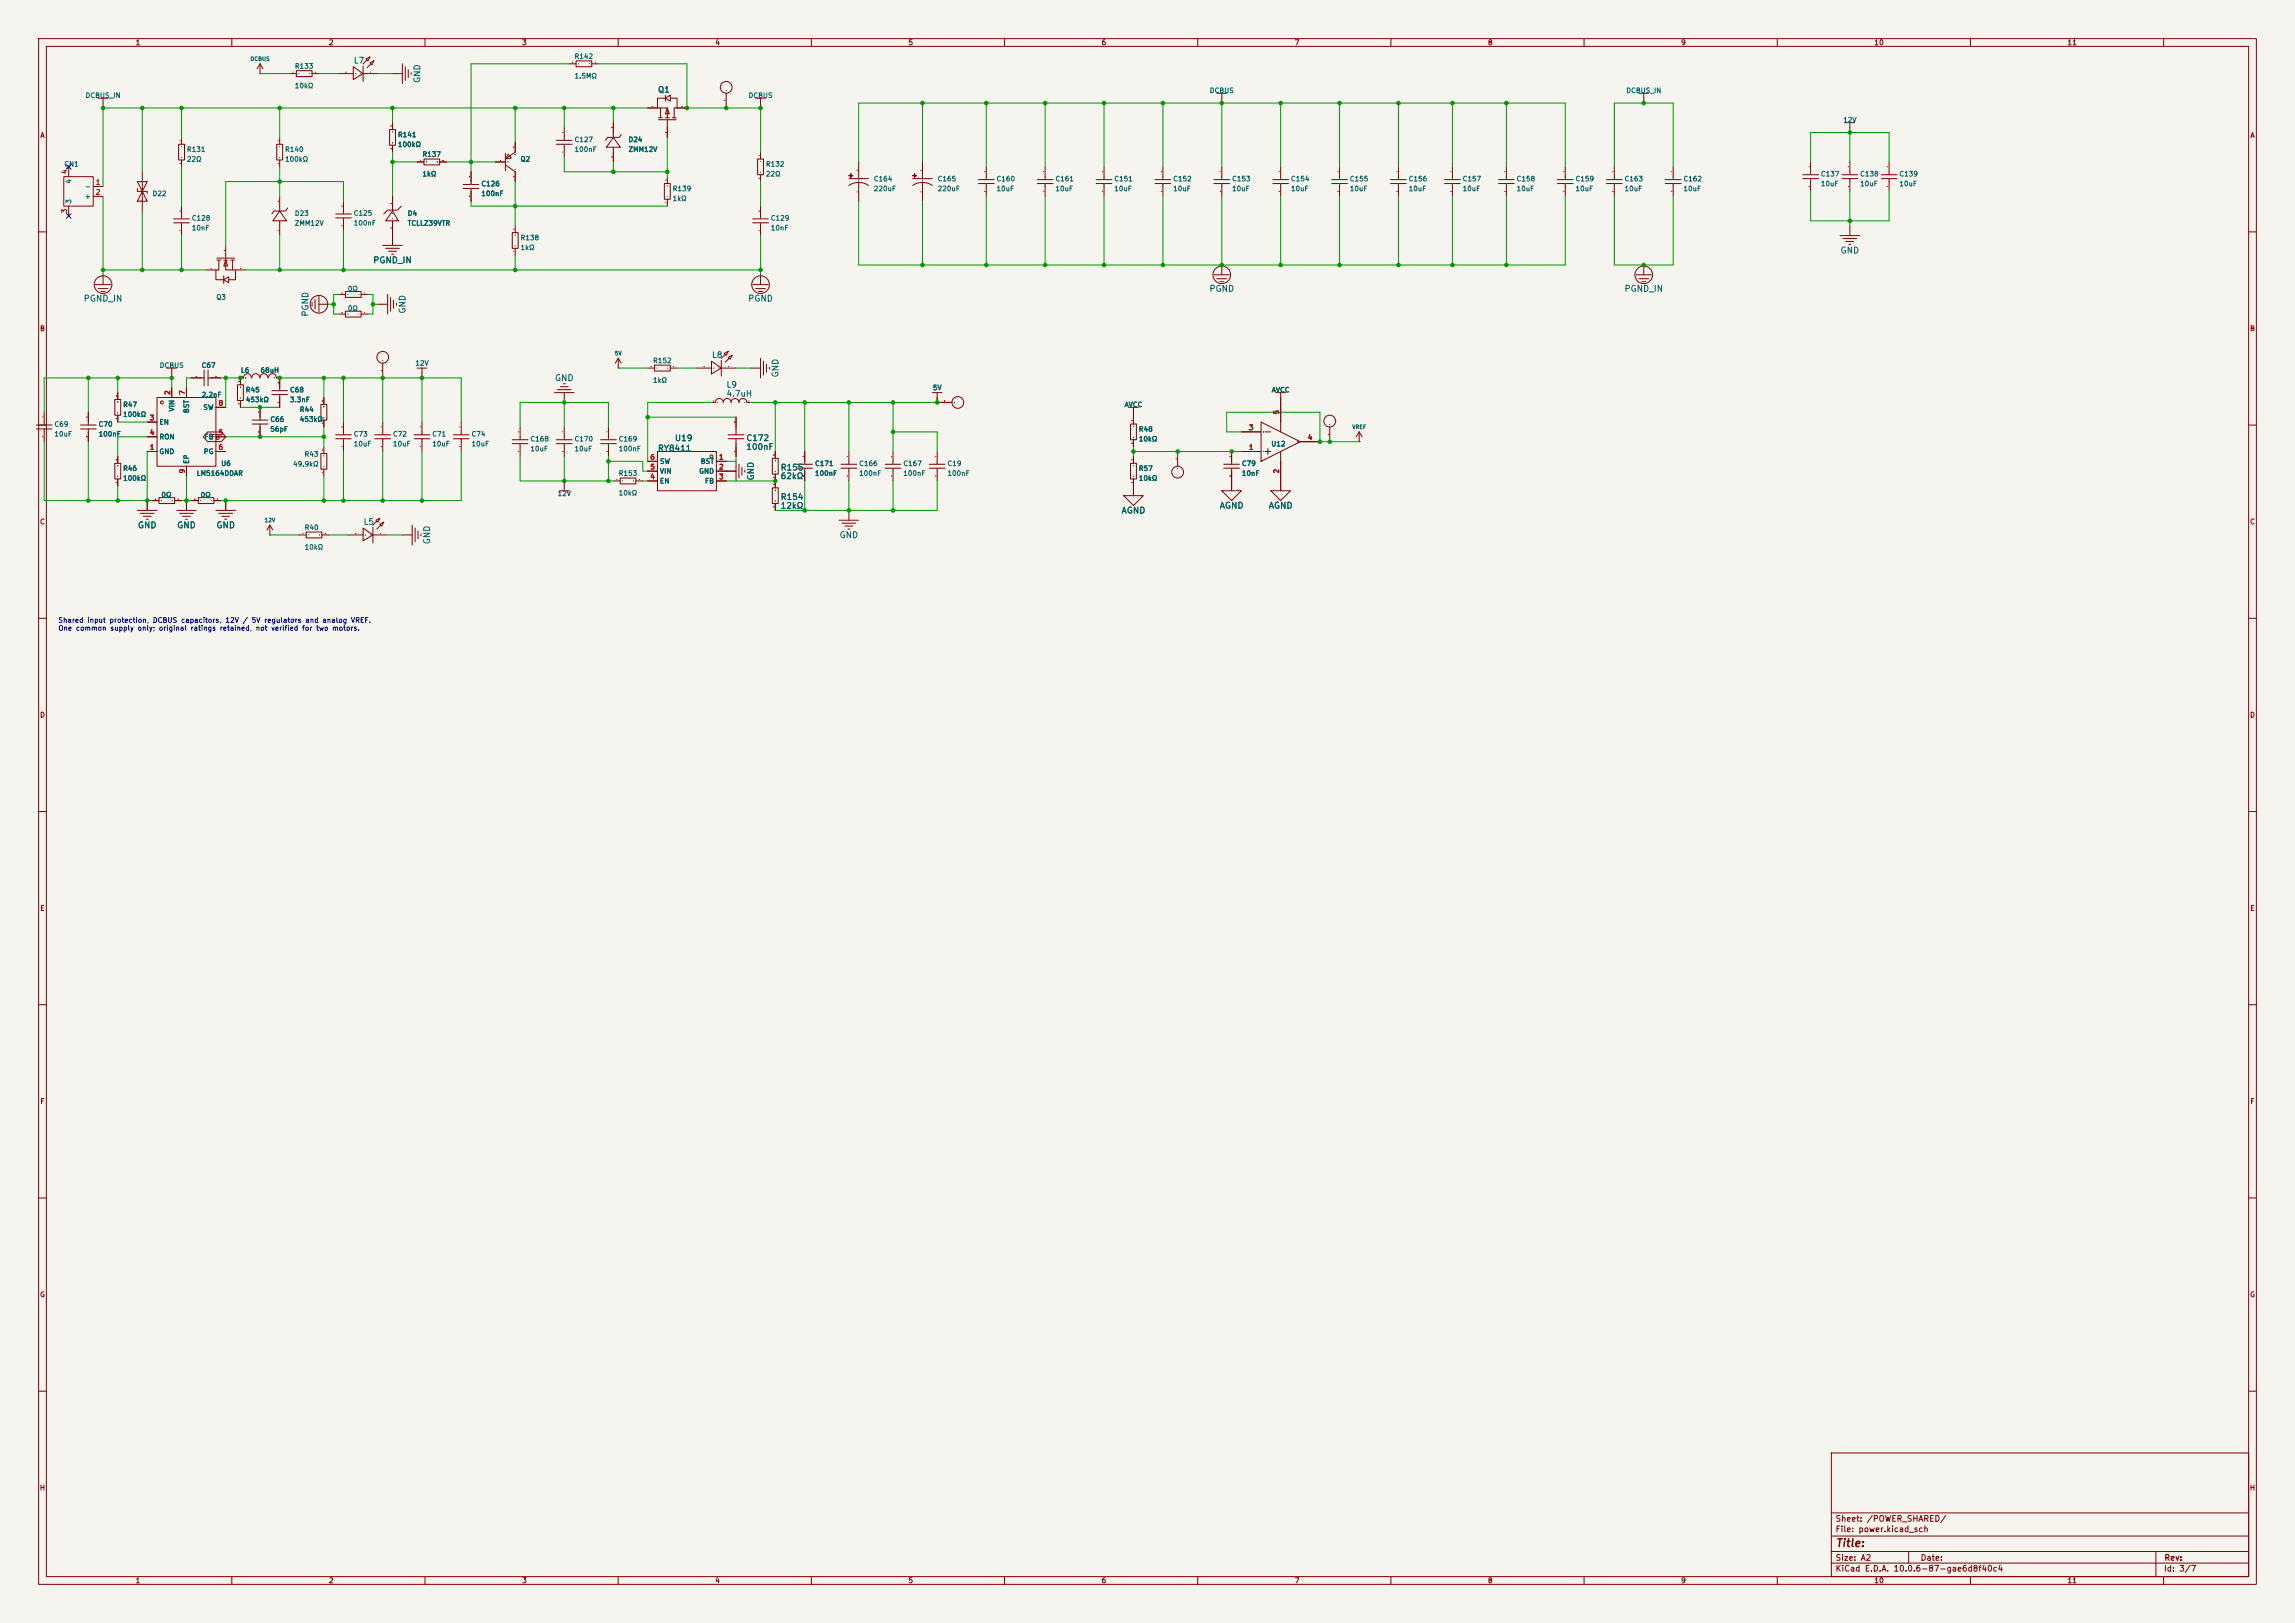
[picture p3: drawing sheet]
<svg xmlns="http://www.w3.org/2000/svg" width="594mm" height="420mm" viewBox="0 0 594 420" stroke-linecap="round" stroke-linejoin="round" font-family="sans-serif">
<defs><g id="words">
<text font-size="2" fill="#840000" x="475" y="400.8">Title:</text>
<g font-size="1.6" fill="#006464">
<text x="109.1" y="21.6" transform="rotate(-90 109.1 21.6)">GND</text>
<text x="476.2" y="66">GND</text>
<text x="96.5" y="68.5">PGND_IN</text>
<text x="312.9" y="75.9">PGND</text>
<text x="420.3" y="75.9">PGND_IN</text>
<text x="21.5" y="78.4">PGND_IN</text>
<text x="80.2" y="82.1" transform="rotate(-90 80.2 82.1)">PGND</text>
<text x="105.3" y="81.3" transform="rotate(-90 105.3 81.3)">GND</text>
<text x="193.5" y="78.4">PGND</text>
<text x="143.5" y="99">GND</text>
<text x="201.9" y="97.8" transform="rotate(-90 201.9 97.8)">GND</text>
<text x="195.5" y="124.5" transform="rotate(-90 195.5 124.5)">GND</text>
<text x="35.5" y="137.1">GND</text>
<text x="45.7" y="137.1">GND</text>
<text x="55.9" y="137.1">GND</text>
<text x="290.1" y="133.3">AGND</text>
<text x="315.5" y="132">AGND</text>
<text x="328.2" y="132">AGND</text>
<text x="111.7" y="141" transform="rotate(-90 111.7 141)">GND</text>
<text x="217.2" y="139.6">GND</text>
</g>
<g font-size="1.5" fill="#006464">
<text x="91.4" y="16.8">L7</text>
<text x="170.2" y="24.4">Q1</text>
<text x="184.1" y="93">L8</text>
<text x="187.9" y="100.7">L9</text>
<text x="187.9" y="103">4.7uH</text>
<text x="170.1" y="117.2">RY8411</text>
<text x="174.5" y="114.5">U19</text>
<text x="193" y="114.5">C172</text>
<text x="193" y="116.8">100nF</text>
<text x="201.9" y="122.1">R155</text>
<text x="201.9" y="124.3">62kΩ</text>
<text x="201.9" y="129.7">R154</text>
<text x="94" y="136.2">L5</text>
<text x="201.9" y="132">12kΩ</text>
</g>
<g font-size="1.5" fill="#840000">
<text x="475" y="394.1">Sheet: /POWER_SHARED/</text>
<text x="475" y="396.8">File: power.kicad_sch</text>
<text x="475" y="407">KiCad E.D.A. 10.0.6-87-gae6d8f40c4</text>
<text x="475" y="404.2">Size: A2</text>
<text x="497" y="404.2">Date:</text>
<text x="560" y="407">Id: 3/7</text>
<text x="560.1" y="404.2">Rev:</text>
</g>
<g font-size="1.3" fill="#840000">
<text x="35" y="12">1</text>
<text x="85" y="12">2</text>
<text x="135" y="12">3</text>
<text x="185" y="12">4</text>
<text x="235" y="12">5</text>
<text x="285" y="12">6</text>
<text x="335" y="12">7</text>
<text x="385" y="12">8</text>
<text x="435" y="12">9</text>
<text x="485" y="12">10</text>
<text x="535" y="12">11</text>
<text x="10.3" y="36">A</text>
<text x="582.3" y="36">A</text>
<text x="10.2" y="86">B</text>
<text x="582.2" y="86">B</text>
<text x="10.2" y="136">C</text>
<text x="582.2" y="136">C</text>
<text x="10.2" y="186">D</text>
<text x="582.2" y="186">D</text>
<text x="10.3" y="236">E</text>
<text x="582.3" y="236">E</text>
<text x="10.3" y="286">F</text>
<text x="582.3" y="286">F</text>
<text x="10.2" y="336">G</text>
<text x="582.2" y="336">G</text>
<text x="10.2" y="386">H</text>
<text x="582.2" y="386">H</text>
<text x="35" y="410">1</text>
<text x="85" y="410">2</text>
<text x="135" y="410">3</text>
<text x="185" y="410">4</text>
<text x="235" y="410">5</text>
<text x="285" y="410">6</text>
<text x="335" y="410">7</text>
<text x="385" y="410">8</text>
<text x="435" y="410">9</text>
<text x="485" y="410">10</text>
<text x="535" y="410">11</text>
</g>
<g font-size="1.3" fill="#a90000">
<text x="17.6" y="45.2" transform="rotate(-90 17.6 45.2)">4</text>
<text x="24.7" y="48.1">1</text>
<text x="24.7" y="50.7">2</text>
<text x="17.6" y="55.3" transform="rotate(-90 17.6 55.3)">3</text>
<text x="44.3" y="102.3" transform="rotate(-90 44.3 102.3)">2</text>
<text x="48.1" y="102.3" transform="rotate(-90 48.1 102.3)">7</text>
<text x="56.4" y="105.3">8</text>
<text x="331.3" y="107.4" transform="rotate(-90 331.3 107.4)">5</text>
<text x="38.6" y="109.1">3</text>
<text x="38.6" y="112.9">4</text>
<text x="56.4" y="112.9">5</text>
<text x="323.1" y="111.6">3</text>
<text x="38.6" y="116.7">1</text>
<text x="56.4" y="116.7">6</text>
<text x="168.2" y="119.2">6</text>
<text x="186" y="119.2">1</text>
<text x="323.1" y="116.7">1</text>
<text x="338.4" y="114.2">4</text>
<text x="48.1" y="122.7" transform="rotate(-90 48.1 122.7)">9</text>
<text x="168.2" y="124.3">4</text>
<text x="168.2" y="121.8">5</text>
<text x="186" y="121.8">2</text>
<text x="186" y="124.3">3</text>
<text x="331.3" y="122.7" transform="rotate(-90 331.3 122.7)">2</text>
</g>
<g font-size="1.3" fill="#006464">
<text x="18.7" y="47.7" transform="rotate(-90 18.7 47.7)">4</text>
<text x="18.7" y="52.9" transform="rotate(-90 18.7 52.9)">3</text>
<text x="21.8" y="49.2">-</text>
<text x="21.8" y="51.8">+</text>
<text x="45.4" y="106.6" transform="rotate(-90 45.4 106.6)">VIN</text>
<text x="49.2" y="107.1" transform="rotate(-90 49.2 107.1)">BST</text>
<text x="52.5" y="106.4">SW</text>
<text x="41.1" y="110.2">EN</text>
<text x="41.1" y="114">RON</text>
<text x="52.8" y="114">FB</text>
<text x="41.1" y="117.8">GND</text>
<text x="52.6" y="117.8">PG</text>
<text x="49.2" y="120.2" transform="rotate(-90 49.2 120.2)">EP</text>
<text x="170.7" y="125.4">EN</text>
<text x="170.7" y="122.9">VIN</text>
<text x="170.7" y="120.3">SW</text>
<text x="180.8" y="122.9">GND</text>
<text x="181.2" y="120.3">BST</text>
<text x="182.3" y="125.4">FB</text>
</g>
<g font-size="1.3" fill="#0000c2">
<text x="15" y="161.5">Shared input protection, DCBUS capacitors, 12V / 5V regulators and analog VREF.</text>
<text x="15" y="163.5">One common supply only; original ratings retained, not verified for two motors.</text>
</g>
<g font-size="1.2" fill="#006464">
<text x="148.6" y="15.5">R142</text>
<text x="76.2" y="18.1">R133</text>
<text x="76.2" y="23.1">10kΩ</text>
<text x="148.6" y="20.6">1.5MΩ</text>
<text x="22" y="25.6">DCBUS_IN</text>
<text x="193.6" y="25.6">DCBUS</text>
<text x="313" y="24.4">DCBUS</text>
<text x="420.8" y="24.4">DCBUS_IN</text>
<text x="102.9" y="35.8">R141</text>
<text x="476.9" y="32">12V</text>
<text x="48.2" y="39.6">R131</text>
<text x="73.6" y="39.6">R140</text>
<text x="102.9" y="38.3">100kΩ</text>
<text x="109.2" y="40.9">R137</text>
<text x="148.6" y="39.6">100nF</text>
<text x="148.6" y="37.1">C127</text>
<text x="162.5" y="37.1">D24</text>
<text x="162.5" y="39.6">ZMM12V</text>
<text x="16.5" y="43.4">CN1</text>
<text x="48.2" y="42.1">22Ω</text>
<text x="73.6" y="42.1">100kΩ</text>
<text x="109.2" y="46">1kΩ</text>
<text x="134.6" y="42.1">Q2</text>
<text x="198.1" y="46">22Ω</text>
<text x="198.1" y="43.4">R132</text>
<text x="226" y="47.2">C164</text>
<text x="242.6" y="47.2">C165</text>
<text x="257.8" y="47.2">C160</text>
<text x="273" y="47.2">C161</text>
<text x="288.3" y="47.2">C151</text>
<text x="303.5" y="47.2">C152</text>
<text x="318.8" y="47.2">C153</text>
<text x="334" y="47.2">C154</text>
<text x="349.2" y="47.2">C155</text>
<text x="364.5" y="47.2">C156</text>
<text x="378.4" y="47.2">C157</text>
<text x="392.4" y="47.2">C158</text>
<text x="407.7" y="47.2">C159</text>
<text x="420.4" y="47.2">C163</text>
<text x="435.6" y="47.2">C162</text>
<text x="471.2" y="46">C137</text>
<text x="481.3" y="46">C138</text>
<text x="491.5" y="46">C139</text>
<text x="39.4" y="51">D22</text>
<text x="124.4" y="51">100nF</text>
<text x="124.4" y="48.5">C126</text>
<text x="174" y="52.3">1kΩ</text>
<text x="174" y="49.8">R139</text>
<text x="226" y="49.8">220uF</text>
<text x="242.6" y="49.8">220uF</text>
<text x="257.8" y="49.8">10uF</text>
<text x="273" y="49.8">10uF</text>
<text x="288.3" y="49.8">10uF</text>
<text x="303.5" y="49.8">10uF</text>
<text x="318.8" y="49.8">10uF</text>
<text x="334" y="49.8">10uF</text>
<text x="349.2" y="49.8">10uF</text>
<text x="364.5" y="49.8">10uF</text>
<text x="378.4" y="49.8">10uF</text>
<text x="392.4" y="49.8">10uF</text>
<text x="407.7" y="49.8">10uF</text>
<text x="420.4" y="49.8">10uF</text>
<text x="435.6" y="49.8">10uF</text>
<text x="471.2" y="48.5">10uF</text>
<text x="481.3" y="48.5">10uF</text>
<text x="491.5" y="48.5">10uF</text>
<text x="49.5" y="57.4">C128</text>
<text x="49.5" y="59.9">10nF</text>
<text x="76.2" y="56.2">D23</text>
<text x="76.2" y="58.7">ZMM12V</text>
<text x="91.4" y="58.7">100nF</text>
<text x="91.4" y="56.1">C125</text>
<text x="105.4" y="56.2">D4</text>
<text x="105.4" y="58.7">TCLLZ39VTR</text>
<text x="199.4" y="57.4">C129</text>
<text x="199.4" y="59.9">10nF</text>
<text x="134.6" y="65">1kΩ</text>
<text x="134.6" y="62.5">R138</text>
<text x="55.9" y="77.9">Q3</text>
<text x="89.9" y="75.7">0Ω</text>
<text x="89.9" y="80.8">0Ω</text>
<text x="41.2" y="95.5">DCBUS</text>
<text x="52.1" y="95.5">C67</text>
<text x="107.4" y="94.9">12V</text>
<text x="168.9" y="94.3">R152</text>
<text x="62.2" y="96.8">L6</text>
<text x="63.5" y="101.8">R45</text>
<text x="67.3" y="96.8">68uH</text>
<text x="74.9" y="101.8">C68</text>
<text x="168.9" y="99.3">1kΩ</text>
<text x="241.3" y="101.3">5V</text>
<text x="329" y="101.8">AVCC</text>
<text x="31.7" y="105.6">R47</text>
<text x="52.1" y="103.1">2.2nF</text>
<text x="63.5" y="104.4">453kΩ</text>
<text x="74.9" y="104.4">3.3nF</text>
<text x="77.5" y="106.9">R44</text>
<text x="290.9" y="105.6">AVCC</text>
<text x="14" y="110.7">C69</text>
<text x="14" y="113.3">10uF</text>
<text x="25.4" y="110.7">C70</text>
<text x="25.4" y="113.3">100nF</text>
<text x="31.7" y="108.2">100kΩ</text>
<text x="69.8" y="109.5">C66</text>
<text x="69.8" y="112">56pF</text>
<text x="77.5" y="109.5">453kΩ</text>
<text x="91.4" y="113.3">C73</text>
<text x="101.6" y="113.3">C72</text>
<text x="111.7" y="113.3">C71</text>
<text x="121.9" y="113.3">C74</text>
<text x="294.6" y="112">R48</text>
<text x="78.7" y="118.5">R43</text>
<text x="91.4" y="115.8">10uF</text>
<text x="101.6" y="115.8">10uF</text>
<text x="111.7" y="115.8">10uF</text>
<text x="121.9" y="115.8">10uF</text>
<text x="137.1" y="114.5">C168</text>
<text x="137.1" y="117.1">10uF</text>
<text x="148.6" y="114.5">C170</text>
<text x="148.6" y="117.1">10uF</text>
<text x="160" y="117.1">100nF</text>
<text x="160" y="114.5">C169</text>
<text x="294.6" y="114.5">10kΩ</text>
<text x="328.9" y="115.8">U12</text>
<text x="31.7" y="122.2">R46</text>
<text x="31.7" y="124.7">100kΩ</text>
<text x="50.8" y="123.4">LM5164DDAR</text>
<text x="57.1" y="120.9">U6</text>
<text x="75.7" y="121">49.9kΩ</text>
<text x="160" y="123.4">R153</text>
<text x="210.8" y="123.4">100nF</text>
<text x="210.8" y="120.9">C171</text>
<text x="222.2" y="123.4">100nF</text>
<text x="222.2" y="120.9">C166</text>
<text x="233.7" y="123.4">100nF</text>
<text x="233.7" y="120.9">C167</text>
<text x="245.1" y="120.9">C19</text>
<text x="245.1" y="123.4">100nF</text>
<text x="294.6" y="122.2">R57</text>
<text x="294.6" y="124.7">10kΩ</text>
<text x="321.3" y="120.9">C79</text>
<text x="321.3" y="123.4">10nF</text>
<text x="41.6" y="129">0Ω</text>
<text x="51.8" y="129">0Ω</text>
<text x="144.2" y="128.7">12V</text>
<text x="160" y="128.5">10kΩ</text>
<text x="78.7" y="137.4">R40</text>
<text x="78.7" y="142.5">10kΩ</text>
</g>
<text font-size="1.2" fill="#840000" x="54.5" y="114.1">FB</text>
<g font-size="1" fill="#006464">
<text x="64.7" y="16">DCBUS</text>
<text x="159" y="92.2">5V</text>
<text x="349.9" y="111.2">VREF</text>
<text x="68.4" y="135.4">12V</text>
</g>
</g></defs>
<path d="M0 0h594v420h-594z" fill="#f5f4ef" stroke="#f5f4ef" stroke-width=".26"/>
<g fill="none" stroke="#840000" stroke-width=".26">
<path d="M10 10h574v400h-574zM12 12h570v396h-570zM60 10v2M67.3 19.1h.1M67.3 16.5v2.6M67.3 16.5l-.8 1.3M67.3 16.5l.8 1.3M74.9 19.1h1.8M76.7 18.3h4.1v1.5h-4.1zM80.8 19.1h1.7M87.6 19.1h3.8M91.4 17.3l2.6 1.8-2.6 1.5z"/>
<path d="M94 19.1h3.8M94 17v4.1M94.7 15.2l1.1-.5-.6 1zM95 15.5l-1 1M95.8 16.3l1-.6-.5 1.1zM96 16.5l-1 1M101.6 19.1h2.5M104.1 16.5v5.1M104.9 17.3v3.5M105.7 18v2.1M106.4 18.8v.5M110 10v2"/>
<path d="M147.3 16.5h1.8M149.1 15.7h4.1v1.6h-4.1zM153.2 16.5h1.7M160 10v2M210 10v2M260 10v2M310 10v2M360 10v2M410 10v2M460 10v2M510 10v2M560 10v2"/>
<path d="M25.4 25.4h2.5M26.7 25.4v2.5M46.2 37.3h1.6v4.1h-1.6zM47 35.6v1.7M71.6 37.3h1.6v4.1h-1.6zM72.4 35.6v1.7M100.8 33.5h1.6v4.1h-1.6zM101.6 31.8v1.7M101.6 37.6v1.8M130.8 39.6v4.6M131.6 39.9l.7 1-1.5 .2zM133.3 36.8v2.6l-2.5 1.7"/>
<path d="M144 37.3h4.1M144 36.3h4.1M146 33v3.3M146 37.3v3.3M158.7 35.6l1.8 2.5h-3.5zM158.7 31.8v3.8M158.7 38.1v3.8M160.8 34.8l-.5 .8h-3.1l-.5 .7M167.6 27.9h2.6M170.2 27.9h2.5v2.6M170.4 31h4.6M170.4 30.5h1"/>
<path d="M170.9 27.9v2.6M172.2 25.4h-2v2.5M172.2 25.4l1.3-.8v1.6zM172.2 24.6v1.6M172.2 30.5h1M172.7 27.9l.5 1.6h-1zM172.7 31v4.6M173.5 25.4h1.8v2.5h-.8v2.6M174 30.5h1M175.3 27.9h2.5M188 24.1v3.8M195.6 25.4h2.5"/>
<path d="M196.8 25.4v2.5M196.8 39.4v1.7M315 24.1h2.5M316.2 24.1v2.6M424.2 24.1h2.5M425.4 24.1v2.6M477.5 31.8h2.6M478.8 31.8v2.5M16.5 45.7h7.6v7.6h-7.6zM17.8 43.2v2.5M17.8 53.3v2.6M24.1 48.3h2.6"/>
<path d="M24.1 50.8h2.6M35.6 47h2.5l-1.3 2.5zM35.6 48.8v.7h2.5v.5M36.8 49.5l1.3 2.6h-2.5zM36.8 44.5v10.1M45 57.7h4M45 56.6h4M47 41.4v1.8M47 53.3v3.3M47 57.7v3.3M72.4 54.6l1.8 2.6h-3.6zM72.4 41.4v1.8"/>
<path d="M72.4 50.8v3.8M72.4 57.2v3.8M74.4 53.8l-.5 .8h-3l-.5 .8M86.9 56.4h4M86.9 55.4h4M88.9 52.1v3.3M88.9 56.4v3.3M101.6 54.6l1.5 2.6h-3.3zM101.6 50.8v3.8M101.6 57.2v6.3M103.9 53.3l-1 1.1h-2.6l-1 1M107.9 41.9h1.8"/>
<path d="M109.7 41.1h4.1v1.6h-4.1zM113.8 41.9h1.8M119.9 48.8h4.1M119.9 47.8h4.1M121.9 44.5v3.3M121.9 48.8v3.3M128.3 41.9h2.5M130.8 42.7l2.5 1.8v2.5M133.3 58.4v1.8M172 47.5h1.5v4.1h-1.5zM172.7 45.7v1.8M172.7 51.6v1.7"/>
<path d="M194.8 57.7h4.1M194.8 56.6h4.1M196.1 41.1h1.5v4.1h-1.5zM196.8 45.2v1.8M196.8 53.3v3.3M196.8 57.7v3.3M219.7 45.5h1zM219.7 46.2h5.1M220.2 45v1zM222.2 47.2a3.9 3.9 0 0 0-2.5 .8M222.2 47.2a3.9 3.9 0 0 1 2.6 .8M222.2 41.9v4.3"/>
<path d="M222.2 47.2v4.9M236.2 45.5h1zM236.2 46.2h5.1M236.7 45l.1 1zM238.8 47.2a3.9 3.9 0 0 0-2.6 .8M238.8 47.2a3.9 3.9 0 0 1 2.5 .8M238.8 41.9v4.3M238.8 47.2v4.9M253.2 46.5h4.1M253.2 47.5h4.1M255.3 43.2v3.3M255.3 47.5v3.3"/>
<path d="M268.5 46.5h4M268.5 47.5h4M270.5 43.2v3.3M270.5 47.5v3.3M283.7 46.5h4.1M283.7 47.5h4.1M285.7 43.2v3.3M285.7 47.5v3.3M299 46.5h4M299 47.5h4M301 43.2v3.3M301 47.5v3.3"/>
<path d="M314.2 46.5h4.1M314.2 47.5h4.1M316.2 43.2v3.3M316.2 47.5v3.3M329.4 46.5h4.1M329.4 47.5h4.1M331.5 43.2v3.3M331.5 47.5v3.3M344.7 46.5h4M344.7 47.5h4M346.7 43.2v3.3M346.7 47.5v3.3"/>
<path d="M359.9 46.5h4.1M359.9 47.5h4.1M361.9 43.2v3.3M361.9 47.5v3.3M373.9 46.5h4.1M373.9 47.5h4.1M375.9 43.2v3.3M375.9 47.5v3.3M387.9 46.5h4M387.9 47.5h4M389.9 43.2v3.3M389.9 47.5v3.3"/>
<path d="M403.1 46.5h4.1M403.1 47.5h4.1M405.1 43.2v3.3M405.1 47.5v3.3M415.8 46.5h4.1M415.8 47.5h4.1M417.8 43.2v3.3M417.8 47.5v3.3M431 46.5h4.1M431 47.5h4.1M433.1 43.2v3.3M433.1 47.5v3.3"/>
<path d="M466.6 46.2h4.1M466.6 45.2h4.1M468.6 41.9v3.3M468.6 46.2v3.3M476.8 46.2h4M476.8 45.2h4M478.8 41.9v3.3M478.8 46.2v3.3M478.8 58.4v2.6M486.9 46.2h4.1M486.9 45.2h4.1M488.9 41.9v3.3"/>
<path d="M488.9 46.2v3.3M10 60h2M24.6 73.7h4.1M25.4 74.7h2.5M26.2 75.4h1M26.7 71.1v2.6M53.3 69.9h2.6M56.1 66.8h4.6M56.1 67.3h1M56.6 67.3v2.6h-.7v2.5h2M57.9 72.4l1.3-.8v1.6zM57.9 71.4v2"/>
<path d="M57.9 67.3h1M58.4 67.3l.5 1.5h-1zM58.4 67.3v2.6h2.6v2.5h-1.8M58.4 63.5v3.3M59.7 67.3h1M60.2 67.3v2.6M61 69.9h2.5M80.8 78.2v1M81.5 77.5v2.5M82.5 76.7v4.1M82.5 78.7h2.6M87.6 76.2h1.8"/>
<path d="M89.4 75.4h4.1v1.6h-4.1zM93.5 76.2h1.7M97.8 78.7h2.5M99.1 63.5h5M99.8 64.3h3.6M100.3 76.2v5.1M100.6 65h2M101.1 77v3.5M101.3 65.8h.6M101.9 77.7v2.1M102.6 78.5v.5M132.6 60.2h1.5v4.1h-1.5z"/>
<path d="M133.3 64.3v1.7M194.8 73.7h4.1M195.6 74.7h2.5M196.3 75.4h1.1M196.8 71.1v2.6M314.2 71.1h4.1M315 72.1h2.5M315.7 72.9h1M316.2 68.6v2.5M423.4 71.1h4.1M424.2 72.1h2.5M424.9 72.9h1.1"/>
<path d="M425.4 68.6v2.5M476.2 61h5.1M477 61.7h3.6M477.8 62.5h2M478.5 63.2h.5M582 60h2M43.2 95.3h2.5M44.4 95.3v2.5M49.5 97.8h3.3M52.8 95.8v4M53.8 97.8h3.3M53.8 95.8v4"/>
<path d="M61.5 99.6h1.5v4h-1.5zM65 97.8a1.01 1.01 0 0 0-1-1.1 1.01 1.01 0 0 0-1 1.1h-.8v1.8M65.2 97.8a1.01 1.01 0 0 1 1-1.1 1.01 1.01 0 0 1 1 1.1M67.3 97.8a1.02 1.02 0 0 1 1-1.1 1.02 1.02 0 0 1 1 1.1M69.5 97.8a1.01 1.01 0 0 1 1-1.1 1.01 1.01 0 0 1 1 1.1M71.6 97.8h.8v3.3M87.6 81.3h1.8M89.4 80.5h4.1v1.5h-4.1zM93.5 81.3h1.7M99.1 94v3.8M107.9 95.3h2.6M109.2 95.3v2.5"/>
<path d="M145.8 99.3h.5M160 95.3h.1M160 92.7v2.6M160 92.7l-.7 1.3M160 92.7l.8 1.3M167.6 95.3h1.8M169.4 94.5h4.1v1.5h-4.1zM173.5 95.3h1.8M180.3 95.3h3.8M184.1 93.5l2.6 1.8-2.6 1.5zM186.7 95.3h3.8M186.7 93.2v4.1"/>
<path d="M187.5 91.4l1-.5-.5 1zM187.7 91.7l-1 1M188.5 92.5l1-.6-.5 1.1zM188.7 92.7l-1 1M194.3 95.3h2.5M196.8 92.7v5.1M197.6 93.5v3.5M198.4 94.2v2.1M199.1 95v.5M9.4 110h4.1M9.4 111h4.1M11.4 106.7v3.3"/>
<path d="M11.4 111v3.3M20.8 110h4.1M20.8 111h4.1M22.9 106.7v3.3M22.9 111v3.3M29.7 103.4h1.5v4h-1.5zM29.7 119.9h1.5v4.1h-1.5zM30.5 101.6v1.8M30.5 107.4v1.8M30.5 118.1v1.8M38.1 116.8h2.5M38.1 109.2h2.5"/>
<path d="M38.1 113h2.5M40.6 102.9h15.3v17.8h-15.3zM44.4 100.3v2.6M48.3 100.3v2.6M53.7 111.8h3.6l1.1 1.2-1.1 1.3h-3.6l-1.1-1.3zM55.9 116.8h2.5M55.9 113h2.5M55.9 105.4h2.5M62.2 103.6v1.8M65.3 108.7h4M65.3 109.7h4M67.3 105.4v3.3"/>
<path d="M67.3 109.7v3.3M70.4 102.1h4M70.4 101.1h4M72.4 102.1v3.3M83.1 117.3h1.5v4.1h-1.5zM83.1 104.6h1.5v4.1h-1.5zM83.8 102.9v1.7M83.8 108.7v1.8M83.8 115.6v1.7M86.9 112.5h4M86.9 113.5h4M88.9 109.2v3.3"/>
<path d="M88.9 113.5v3.3M97 112.5h4.1M97 113.5h4.1M99.1 109.2v3.3M99.1 113.5v3.3M107.2 112.5h4.1M107.2 113.5h4.1M109.2 109.2v3.3M109.2 113.5v3.3M117.3 112.5h4.1M117.3 113.5h4.1M119.4 109.2v3.3"/>
<path d="M119.4 113.5v3.3M132.6 113.8h4.1M132.6 114.8h4.1M134.6 110.5v3.3M134.6 114.8v3.3M143.5 101.6h5.1M144 113.8h4.1M144 114.8h4.1M144.3 100.8h3.5M145 100.1h2.1M146 101.6v2.5M146 110.5v3.3"/>
<path d="M146 114.8v3.3M155.4 113.8h4.1M155.4 114.8h4.1M157.5 110.5v3.3M157.5 114.8v3.3M167.6 119.4h2.6M170.2 116.8h15.2v10.2h-15.2zM184.1 104.1h1.1a1.02 1.02 0 0 1 1-1 1.02 1.02 0 0 1 1 1 1.02 1.02 0 0 1 1-1 1.02 1.02 0 0 1 1 1 1.02 1.02 0 0 1 1-1 1.02 1.02 0 0 1 1.1 1 1.02 1.02 0 0 1 1-1 1.02 1.02 0 0 1 1 1h1M185.4 119.4h2.6M188.5 112.5h4M188.5 113.5h4M190.5 108v4.5"/>
<path d="M190.5 113.5v4.6M190.5 119.4v5.1M199.9 118.6h1.5v4.1h-1.5zM200.7 116.8v1.8M208.3 116.8v3.3M219.7 116.8v3.3M231.1 116.8v3.3M241.3 101.6h2.5M242.6 101.6v2.5h3.8M242.6 116.8v3.3M292.1 105.4h2.5M292.6 119.9h1.5v4.1h-1.5z"/>
<path d="M292.6 109.7h1.5v4.1h-1.5zM293.4 105.4v4.3M293.4 113.8v1.8M293.4 118.1v1.8M304.8 116.8v3.9M318.8 116.8v3.3M321.3 116.8h5.1M321.3 111.8h5.1M326.4 109.2l10.1 5.1-10.1 5.1zM327.4 116.8h1.5M327.4 111.8h1.5M328.2 116.1v1.5"/>
<path d="M330.2 101.6h2.5M331.5 101.6v10.2M331.5 116.8v10.2M336.5 114.3h5.1M344.2 110.5v3.8M351.8 114.3h.1M351.8 111.8l-.8 1.2M351.8 111.8l.8 1.2M351.8 111.8v2.5M582 110h2M30.5 124v1.7M35.6 132.1h5"/>
<path d="M36.3 132.8h3.6M37.1 133.6h2M37.8 134.4h.6M38.1 129.5v2.6M39.4 129.5h1.7M41.1 128.8h4.1v1.5h-4.1zM45.2 129.5h1.8M45.7 132.1h5.1M46.5 132.8h3.5M47.2 133.6h2.1M48 134.4h.5M48.3 120.7v2.5"/>
<path d="M48.3 129.5v2.6M49.5 129.5h1.8M51.3 128.8h4.1v1.5h-4.1zM55.4 129.5h1.7M55.9 132.1h5.1M56.6 132.8h3.6M57.4 133.6h2M58.2 134.4h.5M58.4 129.5v2.6M69.8 138.4h.1M69.8 135.9l-.7 1.3M69.8 135.9l.8 1.3"/>
<path d="M69.8 135.9v2.5M77.5 138.4h1.7M79.2 137.7h4.1v1.5h-4.1zM83.3 138.4h1.8M83.8 121.4v1.8M90.2 138.4h3.8M94 136.7l2.5 1.7-2.5 1.6zM96.5 138.4h3.8M96.5 136.4v4.1M97.3 134.6l1-.5-.5 1zM97.5 134.9l-1 1M98.3 135.6l1-.5-.5 1z"/>
<path d="M98.6 135.9l-1.1 1M104.1 138.4h2.6M106.7 135.9v5.1M107.4 136.7v3.5M108.2 137.4v2M109 138.2v.5M144.8 127h2.5M146 124.5v2.5M158.7 124.5h1.8M160.5 123.7h4.1v1.5h-4.1zM164.6 124.5h1.8M167.6 124.5h2.6"/>
<path d="M167.6 121.9h2.6M185.4 124.5h2.6M185.4 121.9h5.1M191.3 120.1v3.6M192 120.9v2M192.8 121.7v.5M199.9 126.2h1.5v4.1h-1.5zM200.7 122.7v3.5M200.7 130.3v1.8M206.2 120.1h4.1M206.2 121.2h4.1M208.3 121.2v3.3"/>
<path d="M217.2 134.6h5M217.7 120.1h4M217.7 121.2h4M217.9 135.4h3.6M218.7 136.1h2M219.5 136.9h.5M219.7 121.2v3.3M219.7 132.1v2.5M229.1 120.1h4.1M229.1 121.2h4.1M231.1 121.2v3.3M240.5 120.1h4.1"/>
<path d="M240.5 121.2h4.1M242.6 121.2v3.3M290.8 128.3h5.1l-2.5 2.5zM293.4 124v4.3M316.2 127h5.1l-2.5 2.5zM316.7 120.1h4.1M316.7 121.2h4.1M318.8 121.2v5.8M328.9 127h5.1l-2.5 2.5zM10 160h2M582 160h2M10 210h2"/>
<path d="M582 210h2M10 260h2M582 260h2M10 310h2M582 310h2M10 360h2M474 376h108v32h-108zM582 360h2M474 397.5h108M474 391.5h108M60 408v2M110 408v2"/>
<path d="M160 408v2M210 408v2M260 408v2M310 408v2M360 408v2M410 408v2M460 408v2M474 404.5h108M474 401.5h108M494 401.5v3M510 408v2M558 401.5v6.5"/>
<path d="M560 408v2"/>
<circle cx="188" cy="22.6" r="1.52"/>
<circle cx="26.7" cy="73.7" r="2.29"/>
<circle cx="82.6" cy="78.7" r="2.29"/>
<circle cx="196.9" cy="73.7" r="2.29"/>
<circle cx="316.2" cy="71.1" r="2.29"/>
<circle cx="425.5" cy="71.1" r="2.29"/>
<circle cx="99.1" cy="92.5" r="1.52"/>
<circle cx="41.9" cy="104.1" r=".38"/>
<circle cx="184.2" cy="118.1" r=".38"/>
<circle cx="247.9" cy="104.1" r="1.52"/>
<circle cx="344.2" cy="109" r="1.52"/>
<circle cx="304.8" cy="122.2" r="1.52"/>
</g>
<g fill="none" stroke="#009600" stroke-width=".26">
<path d="M67.3 19.1h7.6M82.5 19.1h5.1M97.8 19.1h3.8M147.3 16.5h-25.4v28M154.9 16.5h22.9v11.4h19v11.5M36.8 27.9v16.6M47 27.9v7.7M72.4 27.9v7.7M101.6 27.9v3.9M101.6 39.4v11.4M133.3 27.9v8.9M146 27.9v5.1"/>
<path d="M158.7 27.9v3.9M167.6 27.9h-140.9v20.4M172.7 35.6v10.1M238.8 26.7v15.2M255.3 26.7v16.5M270.5 26.7v16.5M285.7 26.7v16.5M301 26.7v16.5M316.2 26.7v16.5M331.5 26.7v16.5M346.7 26.7v16.5M361.9 26.7v16.5"/>
<path d="M375.9 26.7v16.5M389.9 26.7v16.5M478.8 34.3v7.6M26.7 50.8v20.3M36.8 54.6v15.3M47 43.2v10.1M72.4 43.2v7.6M88.9 52.1v-5.1h-30.5v16.5M88.9 59.7v10.2M101.6 41.9h6.3M115.6 41.9h12.7M121.9 52.1v1.2h50.8"/>
<path d="M133.3 47v11.4M146 40.6v3.9h26.7M158.7 41.9v2.6M196.8 47v6.3M222.2 41.9v-15.2h182.9v16.5M238.8 52.1v16.5M255.3 50.8v17.8M270.5 50.8v17.8M285.7 50.8v17.8M301 50.8v17.8M316.2 50.8v17.8M331.5 50.8v17.8"/>
<path d="M346.7 50.8v17.8M361.9 50.8v17.8M375.9 50.8v17.8M389.9 50.8v17.8M405.1 50.8v17.8h-182.9v-16.5M417.8 50.8v17.8h15.3v-17.8M417.8 43.2v-16.5h15.3v16.5M468.6 41.9v-7.6h20.3v7.6M468.6 49.5v7.7h20.3v-7.7M478.8 49.5v8.9M26.7 69.9h26.6M47 61v8.9"/>
<path d="M63.5 69.9h133.3M72.4 61v8.9M85.1 78.7h1.3M87.6 76.2h-1.2v5.1h1.2M95.2 76.2h1.3v5.1h-1.3M96.5 78.7h1.3M133.3 66v3.9M196.8 61v10.1M22.9 97.8v8.9M30.5 97.8v3.8M49.5 97.8h-1.2v2.5M57.1 97.8h5.1"/>
<path d="M58.4 97.8v7.6M72.4 97.8h47v11.4M83.8 97.8v5.1M88.9 97.8v11.4M99.1 97.8v11.4M109.2 97.8v11.4M160 95.3h7.6M175.3 95.3h5M190.5 95.3h3.8M11.4 114.3v15.2h28M22.9 114.3v15.2M30.5 109.2h7.6"/>
<path d="M38.1 113h-7.6v5.1M38.1 116.8v12.7M44.4 100.3v-2.5h-33v8.9M58.4 113h25.4M62.2 105.4h10.2M83.8 110.5v5.1M88.9 116.8v12.7M99.1 116.8v12.7M109.2 116.8v12.7M119.4 116.8v12.7h-62.3M134.6 118.1v6.4h24.1M134.6 110.5v-6.4h22.9v6.4"/>
<path d="M146 104.1v6.4M146 118.1v6.4M157.5 118.1v6.4M157.5 119.4h8.9v2.5h1.2M167.6 108h22.9M184.1 104.1h-16.5v15.3M190.5 118.1v1.3h-2.5M194.3 104.1h48.3M200.7 104.1v12.7M208.3 104.1v12.7M219.7 104.1v12.7M231.1 111.8h11.5v5"/>
<path d="M231.1 104.1v12.7M293.4 116.8h27.9M293.4 115.6v2.5M321.3 111.8h-3.8v-5.1h24.1v7.6h10.2M30.5 125.7v3.8M47 129.5h2.5M48.3 123.2v6.3M69.8 138.4h7.7M83.8 123.2v6.3M85.1 138.4h5.1M100.3 138.4h3.8M166.4 124.5h1.2"/>
<path d="M188 124.5h12.7M208.3 124.5v7.6M219.7 124.5v7.6M231.1 124.5v7.6M242.6 124.5v7.6h-41.9"/>
</g>
<path d="M17.2 55.3l1.2 1.2M17.2 42.6l1.2 1.2M18.4 55.3l-1.2 1.2M18.4 42.6l-1.2 1.2" fill="none" stroke="#000084" stroke-width=".26"/>
<g fill="#009600" stroke="#009600" stroke-width=".26">
<circle cx="83.8" cy="97.8" r=".46"/>
<circle cx="88.9" cy="97.8" r=".46"/>
<circle cx="83.8" cy="113" r=".46"/>
<circle cx="109.2" cy="129.5" r=".46"/>
<circle cx="72.4" cy="97.8" r=".46"/>
<circle cx="62.2" cy="97.8" r=".46"/>
<circle cx="58.4" cy="97.8" r=".46"/>
<circle cx="67.3" cy="113" r=".46"/>
<circle cx="67.3" cy="105.4" r=".46"/>
<circle cx="83.8" cy="129.5" r=".46"/>
<circle cx="99.1" cy="129.5" r=".46"/>
<circle cx="58.4" cy="129.5" r=".46"/>
<circle cx="88.9" cy="129.5" r=".46"/>
<circle cx="36.8" cy="69.9" r=".46"/>
<circle cx="47" cy="69.9" r=".46"/>
<circle cx="72.4" cy="27.9" r=".46"/>
<circle cx="26.7" cy="27.9" r=".46"/>
<circle cx="36.8" cy="27.9" r=".46"/>
<circle cx="26.7" cy="69.9" r=".46"/>
<circle cx="47" cy="27.9" r=".46"/>
<circle cx="72.4" cy="69.9" r=".46"/>
<circle cx="72.4" cy="47" r=".46"/>
<circle cx="22.9" cy="97.8" r=".46"/>
<circle cx="44.4" cy="97.8" r=".46"/>
<circle cx="30.5" cy="97.8" r=".46"/>
<circle cx="48.3" cy="129.5" r=".46"/>
<circle cx="38.1" cy="129.5" r=".46"/>
<circle cx="22.9" cy="129.5" r=".46"/>
<circle cx="30.5" cy="129.5" r=".46"/>
<circle cx="133.3" cy="69.9" r=".46"/>
<circle cx="86.4" cy="78.7" r=".46"/>
<circle cx="96.5" cy="78.7" r=".46"/>
<circle cx="88.9" cy="69.9" r=".46"/>
<circle cx="109.2" cy="97.8" r=".46"/>
<circle cx="99.1" cy="97.8" r=".46"/>
<circle cx="133.3" cy="53.3" r=".46"/>
<circle cx="158.7" cy="27.9" r=".46"/>
<circle cx="133.3" cy="27.9" r=".46"/>
<circle cx="146" cy="27.9" r=".46"/>
<circle cx="121.9" cy="41.9" r=".46"/>
<circle cx="101.6" cy="41.9" r=".46"/>
<circle cx="101.6" cy="27.9" r=".46"/>
<circle cx="146" cy="124.5" r=".46"/>
<circle cx="157.5" cy="119.4" r=".46"/>
<circle cx="157.5" cy="124.5" r=".46"/>
<circle cx="146" cy="104.1" r=".46"/>
<circle cx="158.7" cy="44.5" r=".46"/>
<circle cx="167.6" cy="108" r=".46"/>
<circle cx="361.9" cy="68.6" r=".46"/>
<circle cx="346.7" cy="68.6" r=".46"/>
<circle cx="304.8" cy="116.8" r=".46"/>
<circle cx="318.8" cy="116.8" r=".46"/>
<circle cx="301" cy="68.6" r=".46"/>
<circle cx="316.2" cy="68.6" r=".46"/>
<circle cx="341.6" cy="114.3" r=".46"/>
<circle cx="344.2" cy="114.3" r=".46"/>
<circle cx="293.4" cy="116.8" r=".46"/>
<circle cx="331.5" cy="68.6" r=".46"/>
<circle cx="219.7" cy="132.1" r=".46"/>
<circle cx="208.3" cy="104.1" r=".46"/>
<circle cx="200.7" cy="104.1" r=".46"/>
<circle cx="219.7" cy="104.1" r=".46"/>
<circle cx="231.1" cy="132.1" r=".46"/>
<circle cx="208.3" cy="132.1" r=".46"/>
<circle cx="200.7" cy="124.5" r=".46"/>
<circle cx="270.5" cy="26.7" r=".46"/>
<circle cx="301" cy="26.7" r=".46"/>
<circle cx="285.7" cy="26.7" r=".46"/>
<circle cx="255.3" cy="68.6" r=".46"/>
<circle cx="238.8" cy="68.6" r=".46"/>
<circle cx="242.6" cy="104.1" r=".46"/>
<circle cx="231.1" cy="111.8" r=".46"/>
<circle cx="285.7" cy="68.6" r=".46"/>
<circle cx="238.8" cy="26.7" r=".46"/>
<circle cx="316.2" cy="26.7" r=".46"/>
<circle cx="270.5" cy="68.6" r=".46"/>
<circle cx="255.3" cy="26.7" r=".46"/>
<circle cx="425.4" cy="68.6" r=".46"/>
<circle cx="425.4" cy="26.7" r=".46"/>
<circle cx="478.8" cy="57.2" r=".46"/>
<circle cx="478.8" cy="34.3" r=".46"/>
<circle cx="389.9" cy="68.6" r=".46"/>
<circle cx="389.9" cy="26.7" r=".46"/>
<circle cx="375.9" cy="26.7" r=".46"/>
<circle cx="375.9" cy="68.6" r=".46"/>
<circle cx="331.5" cy="26.7" r=".46"/>
<circle cx="361.9" cy="26.7" r=".46"/>
<circle cx="346.7" cy="26.7" r=".46"/>
<circle cx="196.8" cy="69.9" r=".46"/>
<circle cx="172.7" cy="44.5" r=".46"/>
<circle cx="188" cy="27.9" r=".46"/>
<circle cx="196.8" cy="27.9" r=".46"/>
<circle cx="177.8" cy="27.9" r=".46"/>
<circle cx="231.1" cy="104.1" r=".46"/>
</g>
<use href="#words"/>
</svg>
